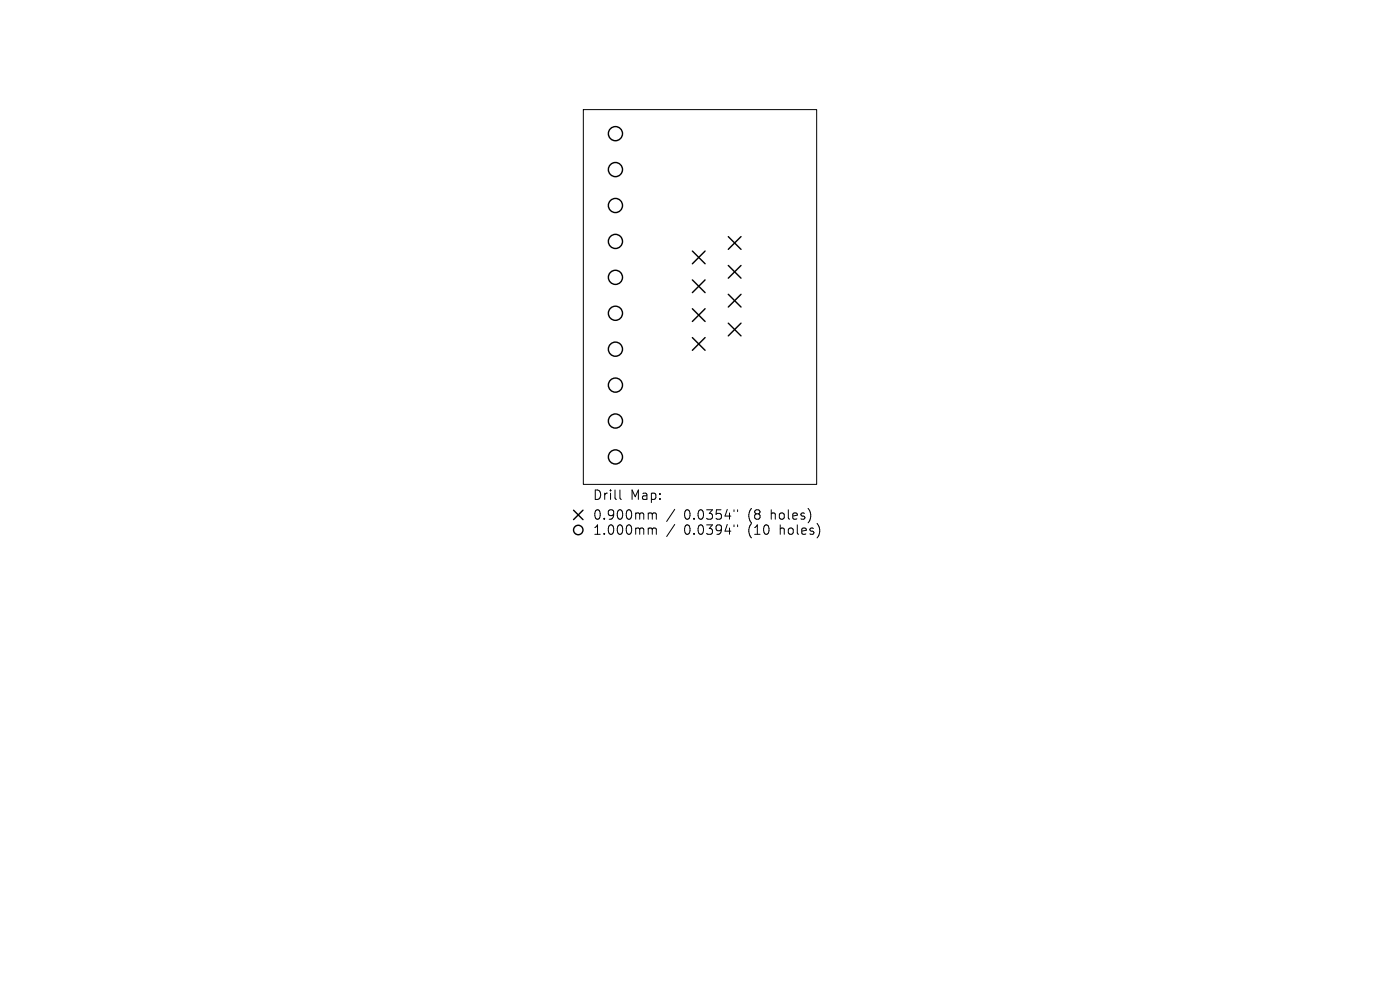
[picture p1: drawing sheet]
<svg xmlns="http://www.w3.org/2000/svg" width="297mm" height="210mm" viewBox="0 0 297 210" stroke-linecap="round" stroke-linejoin="round" font-family="sans-serif">
<defs><g id="words">
<g font-size="2.8">
<text x="125.7" y="106.3">Drill</text>
<text x="133.7" y="106.3">Map:</text>
<text x="125.7" y="110.5">0.900mm</text>
<text x="125.7" y="113.7">1.000mm</text>
<text x="145.1" y="110.5">0.0354&quot;</text>
<text x="145.1" y="113.7">0.0394&quot;</text>
<text x="158.8" y="110.5">(8</text>
<text x="158.8" y="113.7">(10</text>
<text x="163.8" y="110.5">holes)</text>
<text x="165.7" y="113.7">holes)</text>
</g>
</g></defs>
<g fill="none" stroke="#000" stroke-width=".21">
<path d="M123.8 23.3h49.5v79.5h-49.5zM131.5 103.9v1.8l.3 .2M137.8 108.8h.3l.3 .3M137.8 112l.5 .1 .1 .2M138.4 109.1l.3-.3 .4 .1 .1 1.2M138.4 109.1v1M138.4 112.3v1M138.4 112.3l.3-.3 .4 .1 .1 1.2M143.1 108l-1.7 2.6M143.1 111.2l-1.7 2.6M155.7 108.1v.4M155.7 111.3v.4"/>
<path d="M156.5 108.1v.4M156.5 111.3v.4"/>
</g>
<g fill="none" stroke="#000" stroke-width=".3">
<path d="M146.9 53.3l2.7 2.7M146.9 59.4l2.7 2.7M149.6 53.3l-2.7 2.7M149.6 59.4l-2.7 2.7M154.5 50.2l2.7 2.7M154.5 56.3l2.7 2.7M157.2 50.2l-2.7 2.7M157.2 56.3l-2.7 2.7M146.9 65.5l2.7 2.7M146.9 71.6l2.7 2.7M149.6 65.5l-2.7 2.7M149.6 71.6l-2.7 2.7"/>
<path d="M154.5 62.4l2.7 2.7M154.5 68.6l2.7 2.7M157.2 62.4l-2.7 2.7M157.2 68.6l-2.7 2.7M121.7 108.2l2 2M123.7 108.2l-2 2"/>
<circle cx="130.6" cy="36" r="1.5"/>
<circle cx="130.6" cy="28.4" r="1.5"/>
<circle cx="130.6" cy="43.6" r="1.5"/>
<circle cx="130.6" cy="58.8" r="1.5"/>
<circle cx="130.6" cy="51.2" r="1.5"/>
<circle cx="130.6" cy="74.1" r="1.5"/>
<circle cx="130.6" cy="66.5" r="1.5"/>
<circle cx="130.6" cy="89.3" r="1.5"/>
<circle cx="130.6" cy="96.9" r="1.5"/>
<circle cx="130.6" cy="81.7" r="1.5"/>
<circle cx="122.7" cy="112.4" r="1"/>
</g>
<use href="#words"/>
</svg>
